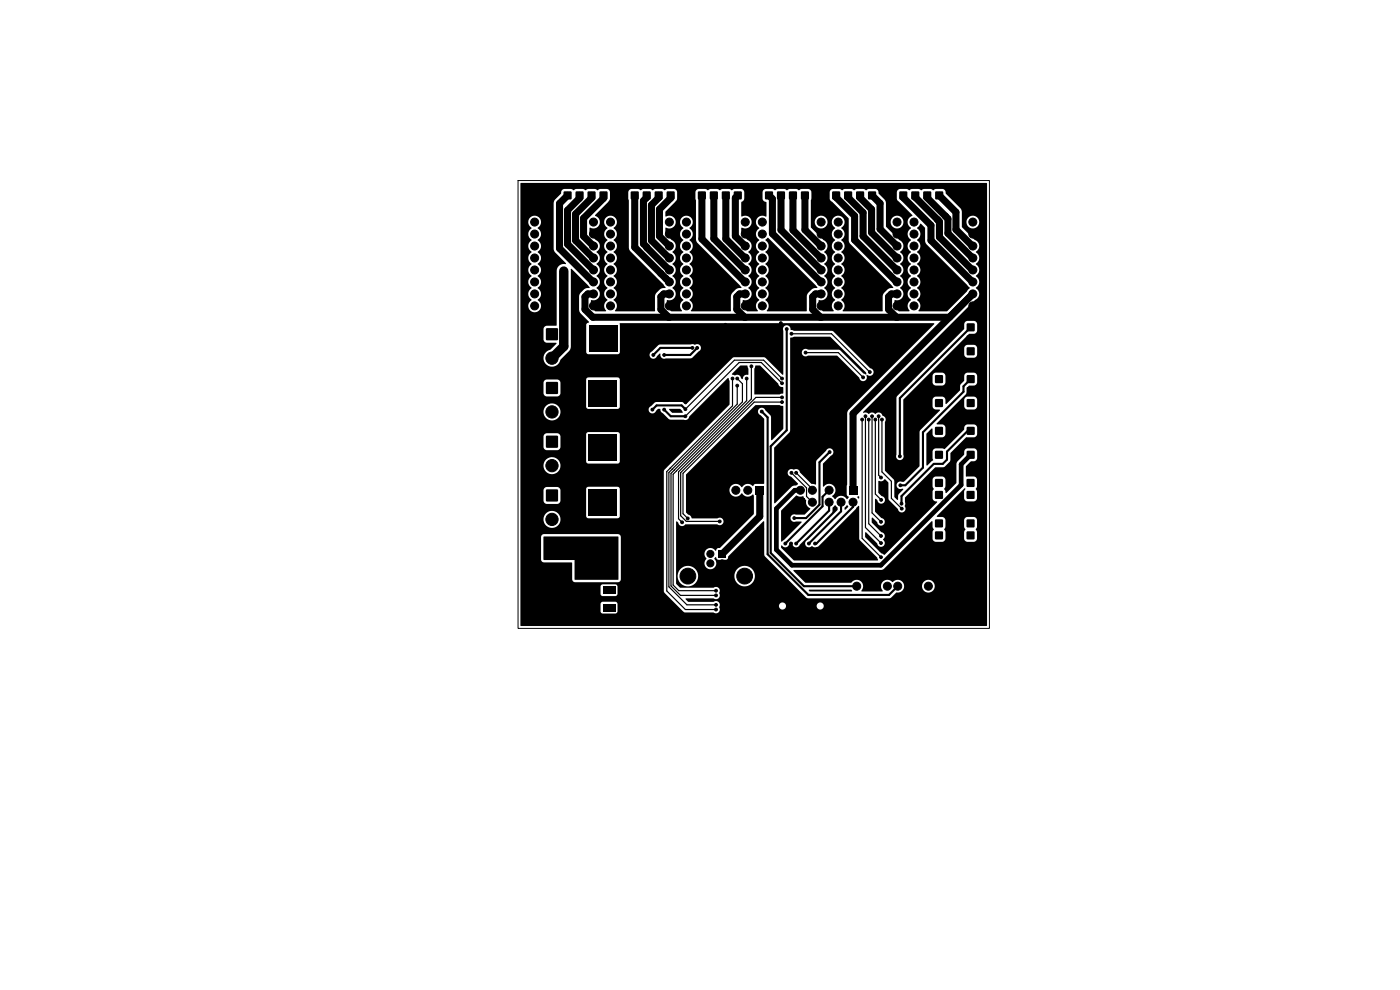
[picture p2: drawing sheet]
<svg xmlns="http://www.w3.org/2000/svg" width="297mm" height="210mm" viewBox="0 0 297 210" stroke-linecap="round" stroke-linejoin="round" font-family="sans-serif">
<g fill="#000" stroke="#000" stroke-width=".21">
<circle cx="113.4" cy="47.1" r=".85"/>
<circle cx="113.4" cy="57.3" r=".85"/>
<circle cx="113.4" cy="52.2" r=".85"/>
<circle cx="113.4" cy="54.7" r=".85"/>
<circle cx="113.4" cy="59.8" r=".85"/>
<circle cx="113.4" cy="49.6" r=".85"/>
<circle cx="113.5" cy="41.9" r="2.8"/>
<circle cx="119.6" cy="57.5" r=".6"/>
<circle cx="125.9" cy="54.7" r=".85"/>
<circle cx="125.9" cy="52.2" r=".85"/>
<circle cx="125.9" cy="47.1" r=".85"/>
<circle cx="125.9" cy="49.6" r=".85"/>
<circle cx="125.9" cy="57.3" r=".85"/>
<circle cx="125.9" cy="59.8" r=".85"/>
<circle cx="129.5" cy="54.7" r=".85"/>
<circle cx="129.5" cy="49.6" r=".85"/>
<circle cx="129.5" cy="59.8" r=".85"/>
<circle cx="129.5" cy="57.3" r=".85"/>
<circle cx="129.5" cy="47.1" r=".85"/>
<circle cx="129.5" cy="52.2" r=".85"/>
<circle cx="142" cy="52.2" r=".85"/>
<circle cx="142" cy="49.6" r=".85"/>
<circle cx="142" cy="57.3" r=".85"/>
<circle cx="142" cy="47.1" r=".85"/>
<circle cx="142" cy="59.8" r=".85"/>
<circle cx="142" cy="54.7" r=".85"/>
<circle cx="145.6" cy="52.2" r=".85"/>
<circle cx="145.6" cy="49.6" r=".85"/>
<circle cx="145.6" cy="47.1" r=".85"/>
<circle cx="145.6" cy="57.3" r=".85"/>
<circle cx="145.6" cy="54.7" r=".85"/>
<circle cx="145.6" cy="59.8" r=".85"/>
<circle cx="158.1" cy="54.7" r=".85"/>
<circle cx="158.1" cy="52.2" r=".85"/>
<circle cx="158.1" cy="49.6" r=".85"/>
<circle cx="158.1" cy="47.1" r=".85"/>
<circle cx="158.1" cy="59.8" r=".85"/>
<circle cx="158.1" cy="57.3" r=".85"/>
<circle cx="161.7" cy="47.1" r=".85"/>
<circle cx="161.7" cy="59.8" r=".85"/>
<circle cx="161.7" cy="54.7" r=".85"/>
<circle cx="161.7" cy="49.6" r=".85"/>
<circle cx="161.7" cy="52.2" r=".85"/>
<circle cx="161.7" cy="57.3" r=".85"/>
<circle cx="174.2" cy="52.2" r=".85"/>
<circle cx="174.2" cy="59.8" r=".85"/>
<circle cx="174.2" cy="47.1" r=".85"/>
<circle cx="174.2" cy="57.3" r=".85"/>
<circle cx="174.2" cy="49.6" r=".85"/>
<circle cx="174.2" cy="54.7" r=".85"/>
<circle cx="177.8" cy="57.3" r=".85"/>
<circle cx="177.8" cy="59.8" r=".85"/>
<circle cx="177.8" cy="49.6" r=".85"/>
<circle cx="177.8" cy="52.2" r=".85"/>
<circle cx="177.8" cy="54.7" r=".85"/>
<circle cx="177.8" cy="47.1" r=".85"/>
<circle cx="190.3" cy="52.2" r=".85"/>
<circle cx="190.3" cy="54.7" r=".85"/>
<circle cx="190.3" cy="49.6" r=".85"/>
<circle cx="190.3" cy="57.3" r=".85"/>
<circle cx="190.3" cy="47.1" r=".85"/>
<circle cx="190.3" cy="59.8" r=".85"/>
<circle cx="193.9" cy="59.8" r=".85"/>
<circle cx="193.9" cy="57.3" r=".85"/>
<circle cx="193.9" cy="52.2" r=".85"/>
<circle cx="193.9" cy="49.6" r=".85"/>
<circle cx="193.9" cy="47.1" r=".85"/>
<circle cx="193.9" cy="54.7" r=".85"/>
<circle cx="206.3" cy="41.9" r="2.8"/>
<circle cx="206.4" cy="49.6" r=".85"/>
<circle cx="206.4" cy="54.7" r=".85"/>
<circle cx="206.4" cy="52.2" r=".85"/>
<circle cx="206.4" cy="47.1" r=".85"/>
<circle cx="206.4" cy="59.8" r=".85"/>
<circle cx="206.4" cy="57.3" r=".85"/>
<circle cx="113.4" cy="62.3" r=".85"/>
<circle cx="113.4" cy="64.9" r=".85"/>
<circle cx="117.1" cy="76" r="1.3"/>
<circle cx="125.4" cy="70.8" r=".25"/>
<circle cx="125.4" cy="71.8" r=".25"/>
<circle cx="125.4" cy="72.8" r=".25"/>
<circle cx="125.4" cy="73.8" r=".25"/>
<circle cx="125.4" cy="69.8" r=".25"/>
<circle cx="125.9" cy="64.9" r=".85"/>
<circle cx="125.9" cy="62.3" r=".85"/>
<circle cx="126.4" cy="70.8" r=".25"/>
<circle cx="126.4" cy="71.8" r=".25"/>
<circle cx="126.4" cy="72.8" r=".25"/>
<circle cx="126.4" cy="73.8" r=".25"/>
<circle cx="126.4" cy="69.8" r=".25"/>
<circle cx="127.4" cy="70.8" r=".25"/>
<circle cx="127.4" cy="72.8" r=".25"/>
<circle cx="127.4" cy="71.8" r=".25"/>
<circle cx="127.4" cy="73.8" r=".25"/>
<circle cx="127.4" cy="69.8" r=".25"/>
<circle cx="128.4" cy="70.8" r=".25"/>
<circle cx="128.4" cy="72.8" r=".25"/>
<circle cx="128.4" cy="71.8" r=".25"/>
<circle cx="128.4" cy="73.8" r=".25"/>
<circle cx="128.4" cy="69.8" r=".25"/>
<circle cx="129.4" cy="70.8" r=".25"/>
<circle cx="129.4" cy="72.8" r=".25"/>
<circle cx="129.4" cy="71.8" r=".25"/>
<circle cx="129.4" cy="73.8" r=".25"/>
<circle cx="129.4" cy="69.8" r=".25"/>
<circle cx="129.5" cy="64.9" r=".85"/>
<circle cx="129.5" cy="62.3" r=".85"/>
<circle cx="130.4" cy="70.8" r=".25"/>
<circle cx="130.4" cy="72.8" r=".25"/>
<circle cx="130.4" cy="71.8" r=".25"/>
<circle cx="130.4" cy="73.8" r=".25"/>
<circle cx="130.4" cy="69.8" r=".25"/>
<circle cx="133.8" cy="71.8" r=".3"/>
<circle cx="133.8" cy="72.8" r=".3"/>
<circle cx="133.8" cy="70.8" r=".3"/>
<circle cx="134.8" cy="71.8" r=".3"/>
<circle cx="134.8" cy="72.8" r=".3"/>
<circle cx="134.8" cy="70.8" r=".3"/>
<circle cx="135.8" cy="71.8" r=".3"/>
<circle cx="135.8" cy="72.8" r=".3"/>
<circle cx="135.8" cy="70.8" r=".3"/>
<circle cx="138.6" cy="75.3" r=".3"/>
<circle cx="140.9" cy="75.3" r=".3"/>
<circle cx="142" cy="64.9" r=".85"/>
<circle cx="142" cy="62.3" r=".85"/>
<circle cx="145.6" cy="64.9" r=".85"/>
<circle cx="145.6" cy="62.3" r=".85"/>
<circle cx="146.9" cy="73.8" r=".3"/>
<circle cx="147.9" cy="73.8" r=".3"/>
<circle cx="149.9" cy="76.3" r=".3"/>
<circle cx="149.9" cy="77.9" r=".3"/>
<circle cx="153.9" cy="68.9" r=".3"/>
<circle cx="158.1" cy="64.9" r=".85"/>
<circle cx="158.1" cy="62.3" r=".85"/>
<circle cx="159.4" cy="77.7" r=".3"/>
<circle cx="161.7" cy="64.9" r=".85"/>
<circle cx="161.7" cy="62.3" r=".85"/>
<circle cx="165.6" cy="68.6" r=".3"/>
<circle cx="166.9" cy="69.8" r=".3"/>
<circle cx="167.9" cy="70.8" r=".3"/>
<circle cx="170.9" cy="74.8" r=".3"/>
<circle cx="174.2" cy="64.9" r=".85"/>
<circle cx="174.2" cy="62.3" r=".85"/>
<circle cx="174.4" cy="79.4" r=".3"/>
<circle cx="177.8" cy="64.9" r=".85"/>
<circle cx="177.8" cy="62.3" r=".85"/>
<circle cx="184.5" cy="78.9" r=".3"/>
<circle cx="190.3" cy="64.9" r=".85"/>
<circle cx="190.3" cy="62.3" r=".85"/>
<circle cx="193.9" cy="64.9" r=".85"/>
<circle cx="193.9" cy="62.3" r=".85"/>
<circle cx="206.4" cy="64.9" r=".85"/>
<circle cx="206.4" cy="62.3" r=".85"/>
<circle cx="117.1" cy="87.4" r="1.3"/>
<circle cx="117.1" cy="98.8" r="1.3"/>
<circle cx="125.4" cy="97" r=".25"/>
<circle cx="125.4" cy="96" r=".25"/>
<circle cx="125.4" cy="85.4" r=".25"/>
<circle cx="125.4" cy="81.4" r=".25"/>
<circle cx="125.4" cy="82.4" r=".25"/>
<circle cx="125.4" cy="83.4" r=".25"/>
<circle cx="125.4" cy="84.4" r=".25"/>
<circle cx="125.4" cy="95" r=".25"/>
<circle cx="125.4" cy="93" r=".25"/>
<circle cx="125.4" cy="94" r=".25"/>
<circle cx="126.4" cy="97" r=".25"/>
<circle cx="126.4" cy="96" r=".25"/>
<circle cx="126.4" cy="85.4" r=".25"/>
<circle cx="126.4" cy="82.4" r=".25"/>
<circle cx="126.4" cy="81.4" r=".25"/>
<circle cx="126.4" cy="83.4" r=".25"/>
<circle cx="126.4" cy="84.4" r=".25"/>
<circle cx="126.4" cy="95" r=".25"/>
<circle cx="126.4" cy="94" r=".25"/>
<circle cx="126.4" cy="93" r=".25"/>
<circle cx="127.4" cy="97" r=".25"/>
<circle cx="127.4" cy="96" r=".25"/>
<circle cx="127.4" cy="85.4" r=".25"/>
<circle cx="127.4" cy="82.4" r=".25"/>
<circle cx="127.4" cy="81.4" r=".25"/>
<circle cx="127.4" cy="84.4" r=".25"/>
<circle cx="127.4" cy="83.4" r=".25"/>
<circle cx="127.4" cy="95" r=".25"/>
<circle cx="127.4" cy="94" r=".25"/>
<circle cx="127.4" cy="93" r=".25"/>
<circle cx="128.4" cy="97" r=".25"/>
<circle cx="128.4" cy="96" r=".25"/>
<circle cx="128.4" cy="85.4" r=".25"/>
<circle cx="128.4" cy="81.4" r=".25"/>
<circle cx="128.4" cy="82.4" r=".25"/>
<circle cx="128.4" cy="84.4" r=".25"/>
<circle cx="128.4" cy="83.4" r=".25"/>
<circle cx="128.4" cy="95" r=".25"/>
<circle cx="128.4" cy="93" r=".25"/>
<circle cx="128.4" cy="94" r=".25"/>
<circle cx="129.4" cy="97" r=".25"/>
<circle cx="129.4" cy="96" r=".25"/>
<circle cx="129.4" cy="85.4" r=".25"/>
<circle cx="129.4" cy="82.4" r=".25"/>
<circle cx="129.4" cy="81.4" r=".25"/>
<circle cx="129.4" cy="84.4" r=".25"/>
<circle cx="129.4" cy="83.4" r=".25"/>
<circle cx="129.4" cy="95" r=".25"/>
<circle cx="129.4" cy="94" r=".25"/>
<circle cx="129.4" cy="93" r=".25"/>
<circle cx="130.4" cy="97" r=".25"/>
<circle cx="130.4" cy="96" r=".25"/>
<circle cx="130.4" cy="85.4" r=".25"/>
<circle cx="130.4" cy="82.4" r=".25"/>
<circle cx="130.4" cy="81.4" r=".25"/>
<circle cx="130.4" cy="83.4" r=".25"/>
<circle cx="130.4" cy="84.4" r=".25"/>
<circle cx="130.4" cy="95" r=".25"/>
<circle cx="130.4" cy="94" r=".25"/>
<circle cx="130.4" cy="93" r=".25"/>
<circle cx="133.8" cy="96" r=".3"/>
<circle cx="133.8" cy="95" r=".3"/>
<circle cx="133.8" cy="94" r=".3"/>
<circle cx="133.8" cy="82.4" r=".3"/>
<circle cx="133.8" cy="83.4" r=".3"/>
<circle cx="133.8" cy="84.4" r=".3"/>
<circle cx="134.8" cy="96" r=".3"/>
<circle cx="134.8" cy="95" r=".3"/>
<circle cx="134.8" cy="94" r=".3"/>
<circle cx="134.8" cy="82.4" r=".3"/>
<circle cx="134.8" cy="84.4" r=".3"/>
<circle cx="134.8" cy="83.4" r=".3"/>
<circle cx="135.8" cy="96" r=".3"/>
<circle cx="135.8" cy="95" r=".3"/>
<circle cx="135.8" cy="94" r=".3"/>
<circle cx="135.8" cy="82.4" r=".3"/>
<circle cx="135.8" cy="83.4" r=".3"/>
<circle cx="135.8" cy="84.4" r=".3"/>
<circle cx="138.4" cy="86.9" r=".3"/>
<circle cx="140.1" cy="80.8" r=".3"/>
<circle cx="140.9" cy="86.9" r=".3"/>
<circle cx="145.4" cy="86.8" r=".3"/>
<circle cx="145.4" cy="85.3" r=".3"/>
<circle cx="145.4" cy="89.8" r=".3"/>
<circle cx="145.4" cy="88.3" r=".3"/>
<circle cx="155.4" cy="80.3" r=".3"/>
<circle cx="156.4" cy="81.8" r=".3"/>
<circle cx="156.4" cy="80.3" r=".3"/>
<circle cx="158.4" cy="80.3" r=".3"/>
<circle cx="159.9" cy="87.3" r=".3"/>
<circle cx="161.6" cy="87.3" r=".3"/>
<circle cx="165.9" cy="80.3" r=".3"/>
<circle cx="165.9" cy="85.3" r=".3"/>
<circle cx="165.9" cy="81.3" r=".3"/>
<circle cx="165.9" cy="84.3" r=".3"/>
<circle cx="169.9" cy="91" r=".3"/>
<circle cx="171.4" cy="91" r=".3"/>
<circle cx="172.9" cy="91" r=".3"/>
<circle cx="174.4" cy="91" r=".3"/>
<circle cx="174.4" cy="86.3" r=".3"/>
<circle cx="176" cy="91" r=".3"/>
<circle cx="176" cy="95.9" r=".3"/>
<circle cx="177.9" cy="97.9" r=".3"/>
<circle cx="177.9" cy="97.3" r=".3"/>
<circle cx="178.5" cy="97.9" r=".3"/>
<circle cx="178.5" cy="97.3" r=".3"/>
<circle cx="182.9" cy="89" r=".3"/>
<circle cx="183.1" cy="80.1" r=".3"/>
<circle cx="183.6" cy="88.3" r=".3"/>
<circle cx="184.3" cy="89" r=".3"/>
<circle cx="185" cy="88.3" r=".3"/>
<circle cx="185.7" cy="89" r=".3"/>
<circle cx="186.4" cy="88.3" r=".3"/>
<circle cx="187" cy="81.8" r=".3"/>
<circle cx="187.1" cy="89" r=".3"/>
<circle cx="190.9" cy="96.8" r=".3"/>
<circle cx="117.1" cy="110.2" r="1.3"/>
<circle cx="125.4" cy="106.6" r=".25"/>
<circle cx="125.4" cy="108.6" r=".25"/>
<circle cx="125.4" cy="107.6" r=".25"/>
<circle cx="125.4" cy="104.6" r=".25"/>
<circle cx="125.4" cy="105.6" r=".25"/>
<circle cx="126.4" cy="106.6" r=".25"/>
<circle cx="126.4" cy="108.6" r=".25"/>
<circle cx="126.4" cy="107.6" r=".25"/>
<circle cx="126.4" cy="104.6" r=".25"/>
<circle cx="126.4" cy="105.6" r=".25"/>
<circle cx="127.4" cy="106.6" r=".25"/>
<circle cx="127.4" cy="107.6" r=".25"/>
<circle cx="127.4" cy="108.6" r=".25"/>
<circle cx="127.4" cy="104.6" r=".25"/>
<circle cx="127.4" cy="105.6" r=".25"/>
<circle cx="128.4" cy="106.6" r=".25"/>
<circle cx="128.4" cy="107.6" r=".25"/>
<circle cx="128.4" cy="108.6" r=".25"/>
<circle cx="128.4" cy="104.6" r=".25"/>
<circle cx="128.4" cy="105.6" r=".25"/>
<circle cx="129.4" cy="106.6" r=".25"/>
<circle cx="129.4" cy="108.6" r=".25"/>
<circle cx="129.4" cy="107.6" r=".25"/>
<circle cx="129.4" cy="104.6" r=".25"/>
<circle cx="129.4" cy="105.6" r=".25"/>
<circle cx="130.4" cy="106.6" r=".25"/>
<circle cx="130.4" cy="108.6" r=".25"/>
<circle cx="130.4" cy="107.6" r=".25"/>
<circle cx="130.4" cy="104.6" r=".25"/>
<circle cx="130.4" cy="105.6" r=".25"/>
<circle cx="133.8" cy="105.6" r=".3"/>
<circle cx="133.8" cy="107.6" r=".3"/>
<circle cx="133.8" cy="106.6" r=".3"/>
<circle cx="134.8" cy="105.6" r=".3"/>
<circle cx="134.8" cy="107.6" r=".3"/>
<circle cx="134.8" cy="106.6" r=".3"/>
<circle cx="135.8" cy="107.6" r=".3"/>
<circle cx="135.8" cy="105.6" r=".3"/>
<circle cx="135.8" cy="106.6" r=".3"/>
<circle cx="144.7" cy="110.8" r=".3"/>
<circle cx="145.9" cy="110" r=".3"/>
<circle cx="149.3" cy="107.6" r=".25"/>
<circle cx="149.3" cy="105.6" r=".25"/>
<circle cx="149.3" cy="106.6" r=".25"/>
<circle cx="150.3" cy="107.6" r=".25"/>
<circle cx="150.3" cy="105.6" r=".25"/>
<circle cx="150.3" cy="106.6" r=".25"/>
<circle cx="150.7" cy="119.5" r=".75"/>
<circle cx="150.7" cy="117.5" r=".75"/>
<circle cx="152.7" cy="110.6" r=".3"/>
<circle cx="153.2" cy="119.5" r=".75"/>
<circle cx="154.6" cy="110.6" r=".3"/>
<circle cx="156.1" cy="104" r=".85"/>
<circle cx="158.6" cy="104" r=".85"/>
<circle cx="160.9" cy="112.2" r=".3"/>
<circle cx="161.7" cy="112.2" r=".3"/>
<circle cx="166.6" cy="115.3" r=".3"/>
<circle cx="167.8" cy="115.3" r=".3"/>
<circle cx="167.9" cy="100.3" r=".3"/>
<circle cx="168.5" cy="109.9" r=".3"/>
<circle cx="168.9" cy="115.3" r=".3"/>
<circle cx="168.9" cy="100.3" r=".3"/>
<circle cx="169.8" cy="104" r=".85"/>
<circle cx="171.6" cy="115.3" r=".3"/>
<circle cx="172.3" cy="106.5" r=".85"/>
<circle cx="172.3" cy="104" r=".85"/>
<circle cx="172.9" cy="115.3" r=".3"/>
<circle cx="175.9" cy="104" r=".85"/>
<circle cx="175.9" cy="106.5" r=".85"/>
<circle cx="177.8" cy="117.3" r=".3"/>
<circle cx="178.4" cy="106.5" r=".85"/>
<circle cx="178.4" cy="104" r=".85"/>
<circle cx="181" cy="106.5" r=".85"/>
<circle cx="186.9" cy="112.2" r=".3"/>
<circle cx="186.9" cy="118.2" r=".3"/>
<circle cx="186.9" cy="107.7" r=".3"/>
<circle cx="186.9" cy="115.2" r=".3"/>
<circle cx="186.9" cy="110.7" r=".3"/>
<circle cx="186.9" cy="102.9" r=".3"/>
<circle cx="186.9" cy="113.7" r=".3"/>
<circle cx="186.9" cy="101.3" r=".3"/>
<circle cx="186.9" cy="116.7" r=".3"/>
<circle cx="186.9" cy="106" r=".3"/>
<circle cx="191" cy="102.9" r=".3"/>
<circle cx="191.3" cy="106.8" r=".3"/>
<circle cx="191.3" cy="107.9" r=".3"/>
<circle cx="195.4" cy="104.3" r=".3"/>
<circle cx="113.5" cy="129.7" r="2.8"/>
<circle cx="117.1" cy="121.6" r="1.3"/>
<circle cx="145.9" cy="122.2" r="1.67"/>
<circle cx="151.9" cy="125.3" r=".3"/>
<circle cx="151.9" cy="129.3" r=".3"/>
<circle cx="151.9" cy="126.3" r=".3"/>
<circle cx="151.9" cy="128.3" r=".3"/>
<circle cx="158" cy="122.2" r="1.67"/>
<circle cx="181.8" cy="128.8" r=".85"/>
<circle cx="181.8" cy="124.3" r=".85"/>
<circle cx="188.2" cy="128.8" r=".85"/>
<circle cx="188.2" cy="124.3" r=".85"/>
<circle cx="190.5" cy="128.8" r=".85"/>
<circle cx="190.5" cy="124.3" r=".85"/>
<circle cx="196.9" cy="128.8" r=".85"/>
<circle cx="196.9" cy="124.3" r=".85"/>
<circle cx="206.3" cy="129.7" r="2.8"/>
</g>
<g fill="#000">
<path d="M110.4 38.8h98.9l.1 .1v93.9h-98.9l-.1-4.7h17v1.7l.3 .3 2.8 .1 .5-.4v-1.8l-.5-.4-2.7 .1-.4 .4h-17v-3.7h17v1.7l.3 .3 2.8 .1 .5-.4v-1.8l-.5-.4-2.7 .1-.4 .4h-17v-10.5h4.4v4.8l.3 .5 6.2 .1 .1 3.7 .4 .5h9.3l.4-.1 .2-.3v-9.2l-.3-.5-16-.1-.4 .2-.2 .4h-4.4v-3.8h4.9v.2a1.8 1.8 0 0 0 2.7 1.4 1.8 1.8 0 0 0 0-3.1 1.8 1.8 0 0 0-2.7 1.5h-4.9v-6.1h4.9v2.2l.2 .4 .4 .3h2.3l.4-.2 .3-.4-.1-2.6h5.5v5.8l.2 .3 .3 .1h6.2l.3-.1 .2-.3v-5.8l-.4-.4h-6.3l-.3 .1-.2 .3h-5.5l-.5-.4h-2.3l-.4 .2-.3 .5h-4.9v-5.3h4.9a1.8 1.8 0 0 0 2.5 1.7 1.8 1.8 0 0 0 .4-3 1.8 1.8 0 0 0-2.9 1v.3h-4.9v-6.1h4.9v2.2l.2 .4 .4 .3h2.3l.4-.2 .3-.4v-2.3l-.2-.5h5.6v5.8l.2 .3 .3 .1h6.2l.3-.1 .2-.3v-5.8l-.2-.3-.3-.1h-6.2l-.3 .1-.2 .3h-5.6l-.5-.2h-2.2l-.4 .2-.3 .5h-4.9v-5.3h4.9v.2a1.8 1.8 0 0 0 2.7 1.4 1.8 1.8 0 0 0 0-3.1 1.8 1.8 0 0 0-2.7 1.5h-4.9v-6.1h4.9v2.2l.2 .4 .4 .3h2.3l.4-.2 .3-.5v-2.3l-.3-.4-.3-.2h6v5.8l.2 .3 .3 .1h6.2l.5-.3v-5.9l-.4-.4h-6.3l-.3 .1-.2 .3h-8.3l-.4 .2-.3 .5h-4.9v-11.4h4.9v2.2l.2 .4 .4 .3 2.2 .1-1.3 1.4a1.82 1.82 0 0 0-1 3.1 1.82 1.82 0 0 0 3.1-1l1.1-1.1h17.8a.81 .81 0 0 0 .6 .9 .81 .81 0 0 0 1-.6l.5-.5 .2 .1a.84 .84 0 0 0 .3 .8 .84 .84 0 0 0 .9 .1h5.3l1.6-1.4a.85 .85 0 0 0 .4-1.3 .85 .85 0 0 0-1.3-.2l-.3-.1-7.1 .1-1.9 1.7-.2 .4h-17.8l.9-.9 .2-.7v-16.5l.2-.1 3.8 4-1.2 .4-.9 .9-.2 .5 .1 3.3 2.1 2.2-.5 .3-.1 .3v5.8l.4 .4h6.3l.3-.1 .1-.3-.1-6 .2-.1h66.6v.2l-18.4 18.5-.2 17.6 .5 .6-.3 .4-.2-.1a1.36 1.36 0 0 0-2.3 0h-.2l-.6-.6a1.39 1.39 0 0 0 .3-2.1 1.39 1.39 0 0 0-2.1 .1l-.1-4.8 1.6-1.7a.81 .81 0 0 0 .4-1.4 .81 .81 0 0 0-1.4 .4l-2 2.1-.1 5-1-.2-2.4-2.4a.92 .92 0 0 0-1.4-.6 .81 .81 0 0 0-1.2 .5 .81 .81 0 0 0 .8 1l1.4 1.6-1.3 .5-3.6 3.5-.1 .1-.1-11.8 3.3-3.3 .1-.4 .1-19.7 .8-.2h7.6l7.6 7.6 .1 .3-.1 .2-.6-.3-5-5h-6.6a.83 .83 0 0 0-1.2 0 .83 .83 0 0 0 0 1.2 .83 .83 0 0 0 1.2 0h6.1l4.7 4.7a.84 .84 0 0 0 1.1 .7 .84 .84 0 0 0 .4-1.2l.1-.1a.83 .83 0 0 0 1.4-.3 .83 .83 0 0 0-.7-1.1l-7.9-7.9h-8.2l-.8-.2a.82 .82 0 0 0-.9-1 .82 .82 0 0 0-.6 1.2l-.1 9.3-3.9-3.7h-6.6l-10.1 10-.8-.5h-5.5l-.4 .1-.6 .7a.81 .81 0 0 0-.4 1.4 .81 .81 0 0 0 1.4-.4l.4-.4 .5 .1a.93 .93 0 0 0 .6 .9l1.4 1.3h2.9a.85 .85 0 0 0 1.2-.7l8.2-8.1h.1l.3 .7-.1 5-13.7 13.7-.2 .4v25.5l4.3 4.4h6.2a.88 .88 0 0 0 1.2-.1 .88 .88 0 0 0 .1-1.1v-.1h12.6l.1 .2a.75 .75 0 0 0 .8 .5 .75 .75 0 0 0 .7-.7h6.4l.1 .2a.75 .75 0 0 0 1.2 .3 .75 .75 0 0 0-.2-1.3 .75 .75 0 0 0-1.1 .8h-6.4v-.1a.76 .76 0 0 0-.9-.7 .76 .76 0 0 0-.7 .8l-12.5-.1a.83 .83 0 0 0-.4-.9 .83 .83 0 0 0-1 .1h-5.2l-.7-.7 .2-.1h5.7a.89 .89 0 0 0 1.1-.1 .89 .89 0 0 0 .2-1.1 .82 .82 0 0 0-.2-1 .82 .82 0 0 0-1.1 0h-7l-.9-.9v-1.7h.4a2.18 2.18 0 0 0 2.1 2.3 2.18 2.18 0 0 0 2.2-2.3h7.7v.3a2.18 2.18 0 0 0 3.3 1.7 2.18 2.18 0 0 0 0-3.8 2.18 2.18 0 0 0-3.3 1.8h-7.7v-.3a2.18 2.18 0 0 0-2.3-1.8 2.18 2.18 0 0 0-2 2.1h-.4v-11.4l.2-.1 .3 .2a.9 .9 0 0 0 .7 .8 .9 .9 0 0 0 .9-.4h6.6a.82 .82 0 0 0 1.2 0 .82 .82 0 0 0 0-1.2 .82 .82 0 0 0-1.2 0l-5.4-.1a.95 .95 0 0 0-.8-.8l-.4-.4 .1-8.1 14.6-14.6 5.1-.1 .8 .2v4.9l-2.5 2.4-.1-5.1-1.1-1.3a.81 .81 0 0 0-1.4-.3 .81 .81 0 0 0 .4 1.4l.7 .8v13.6l-1.9 .2-.5 .4-.7-.4a1.37 1.37 0 0 0-1.5 .6h-.2a1.37 1.37 0 0 0-2.1-.3 1.37 1.37 0 0 0 .1 2.1 1.37 1.37 0 0 0 2-.5 1.88 1.88 0 0 0 2.5 .3l.1 .3v3.9l-7.1 7.1-.6 .1-.4 .5a1.28 1.28 0 0 0-1.9-.2 1.28 1.28 0 0 0 0 1.9 1.28 1.28 0 0 0-.1 1.9 1.28 1.28 0 0 0 1.9-.1 1.28 1.28 0 0 0-.2-1.8l.3-.3 .5 .5 1.7 .1a.69 .69 0 0 0 .5-.8l7.5-7.4 .1 .1 .1 7.2 8.9 8.9 17.6 .1 .4-.1 1-1.1a1.39 1.39 0 0 0 1.7-1.5h3.8v.3a1.35 1.35 0 0 0 2.1 1 1.35 1.35 0 0 0 0-2.3 1.35 1.35 0 0 0-2.1 1h-3.8v-.2a1.41 1.41 0 0 0-2.5-.5l-.5-.4a1.42 1.42 0 0 0-1.7 .6 1.42 1.42 0 0 0 .2 1.7l-4.4 .1-.2-.1a1.4 1.4 0 0 0-.1-2.1 1.4 1.4 0 0 0-2.1 .3h-9.6l-2.6-2.6 .1-.1h18.8l.3-.2 10.2-10.2 .1 1.3 .3 .5-.3 .5v1.5l.5 .6h1.7l.5-.4 .1-1.6-.3-.6 .3-.5v-1.4h3.9v1.4l.3 .5-.3 .6 .1 1.6 .6 .4h1.5l.4-.2 .2-.5v-1.3l-.3-.6 .3-.5v-1.4l-.5-.7h-1.7l-.4 .2-.2 .5h-3.9l-.5-.7-1.4-.2 5.9-5.9 .2 .1-.3 .5v1.5l.3 .5 .4 .2 1.5-.1 .5-.4 .1-1.6-.3-.6 .3-.6-.1-1.6-.5-.4h-1.7l-.1-.1v-2.1l1-1 1-.1 .3-.4 .1-1.6-.2-.4-.5-.3h-1.4l-.5 .3-.2 1.1-1.6 1.7v4.3l-2.1 2.1-.2-.1-.3-.8 .3-.6v-1.3l-.2-.4-.5-.3h-1.5l-.4 .3-.2 .4v1.3l.3 .6-.3 .5v1.6l.3 .4 .6 .2 .1 .1-11.1 11.2-.8-.3-3.3-3.4v-1.1h.1l2.4 2.3a.83 .83 0 0 0 1.2 .7 .83 .83 0 0 0 0-1.4 .88 .88 0 0 0 .4-1 .88 .88 0 0 0-.8-.6l-1.9-2v-1.1h.1l1 1a.82 .82 0 0 0 .8 .7 .82 .82 0 0 0 .8-.8 .82 .82 0 0 0-.8-.8l-1.3-1.4v-2.6l.2-.1 .3 .3a.83 .83 0 0 0 .8 .7 .83 .83 0 0 0 .8-.8 .83 .83 0 0 0-.7-.8l-.7-.7 .1-2.5a1.21 1.21 0 0 0 1.4-.3l.7 .7v3.6l2 2a.82 .82 0 0 0 1.1 .5 .82 .82 0 0 0 .3-1.2l.1-1.8 6.4-6.3 1.7-.1 .4-.1 1-1.2 .2-1.7 3.2-3.3h1.8l.4-.3 .2-.4v-1.5l-.3-.4-.3-.2-1.7 .1-.4 .4-.1 .7-4.1 4.1-1.9-.2-.4 .2-.3 .5 .2 1.8-1.4 1.2-.1-.2v-6.6l1.2-1.1 .1 1.2a.74 .74 0 0 0 .7 .7l1.6-.1 .5-.6v-1.4l-.2-.4-.4-.3h-1.2l-.1-.2 5-5h.9v1.5l.4 .5 1.6 .1 .5-.3 .2-.4v-1.5l-.4-.5-1.7-.1-.5 .3-.1 .4h-.9l1.3-1.4 .1-1.1 .4-.5h1.2l.5-.4 .1-1.7-.3-.5-.4-.2h-1.3l-.6 .3-.1 .3-.1 1.2-.8 .9-.1 1.1-2.8 2.9-.2-.1-.1-1-.4-.4-1.6-.1-.5 .3-.2 .4 .1 1.6 .4 .4 1 .1 .1 .1-4.3 4.5v7.4l-3.3 3.3h-.4a.81 .81 0 0 0-1.1 .8 .81 .81 0 0 0 1.2 .7l.1 .2-1 1-.1 1.1h-.2l-.6-.6v-3.6l-2-2v-2.9h2.4v.1a.81 .81 0 0 0 1.1 .5 .81 .81 0 0 0 .4-1.1l.1-11.7 4.9-5h1.2v1.5l.5 .5 1.6 .1 .4-.2 .3-.4v-1.5l-.5-.6h-1.7l-.4 .2-.2 .4h-1.2l5.9-5.9h2.1v1.4a.74 .74 0 0 0 .7 .7h1.4l.4-.3 .2-.4v-1.4l-.3-.5-.4-.2-1.4 .1-.5 .2-.1 .4h-2.1l3.1-3h1.1l.4-.3 .2-.4v-1.4l-.2-.4-.4-.2h-1.4l-.5 .1-.2 .5-.1 1.1-14.2 14.3-.2 12.8h-2.4v-7.4a.92 .92 0 0 0-.5-1.4 .94 .94 0 0 0-1.6-.3 1.26 1.26 0 0 0-1.4 0l-.5-.3-.5 .1-.1-.2 23.8-23.8a1.45 1.45 0 0 0 .1-2.6 1.49 1.49 0 0 0 0-2.5l.1-.1a1.46 1.46 0 0 0-.1-2.4 1.49 1.49 0 0 0 0-2.6 1.4 1.4 0 0 0 .7-1.4 1.4 1.4 0 0 0-1-1.1l-2.6-2.7v-1.2h.9a1.35 1.35 0 0 0 1.9 1.4 1.35 1.35 0 0 0 .4-2.3 1.35 1.35 0 0 0-2.2 .7l-.1 .2h-.9v-2.1l-.2-.6-3.3-3.3a.81 .81 0 0 0-.7-.9h-1.4l-.5 .3-.6-.3h-1.5l-.5 .3-.6-.3h-1.4l-.5 .3-.6-.3h-1.3l-.5 .1-.2 .6v1.6l3.2 3.2 .1 .2a1.46 1.46 0 0 0-1.1 1.2 1.46 1.46 0 0 0 .8 1.4 1.5 1.5 0 0 0 0 2.6 1.51 1.51 0 0 0 0 2.5 1.5 1.5 0 0 0 0 2.5 1.5 1.5 0 0 0 0 2.6 1.5 1.5 0 0 0 0 2.5 1.5 1.5 0 0 0 0 2.6 1.55 1.55 0 0 0-.4 2.3h-2.3l-.8-.9v-1.4a1.45 1.45 0 0 0 1.7-.8 1.45 1.45 0 0 0-.6-1.9 1.49 1.49 0 0 0 0-2.5l.1-.1a1.36 1.36 0 0 0 0-2.3v-.2a1.46 1.46 0 0 0-.1-2.5 1.4 1.4 0 0 0 .7-1.3 1.4 1.4 0 0 0-.8-1.2l-2.8-2.8v-1.1h.9a1.35 1.35 0 0 0 1.9 1.4 1.35 1.35 0 0 0 .4-2.3 1.35 1.35 0 0 0-2.2 .7l-.1 .2h-.9l-.1-4.1-.2-.6-1.3-1.3a.76 .76 0 0 0-.7-.9h-1.5l-.5 .3-.6-.3h-1.4l-.5 .3-.6-.3h-1.4l-.6 .3-.4-.3h-1.5l-.4 .1-.3 .5v1.4l.2 .4 3.8 3.8v4.7l.2 .6 9.3 9.4-1.1 .3-1.1 1.2-.1 3.5h-8.3l-.1-.1a1.53 1.53 0 0 0-.3-2.3 1.49 1.49 0 0 0 0-2.6 1.49 1.49 0 0 0 0-2.5v-.1a1.46 1.46 0 0 0 0-2.4 1.49 1.49 0 0 0 0-2.6 1.49 1.49 0 0 0 0-2.5 1.49 1.49 0 0 0 0-2.6 1.36 1.36 0 0 0 .4-2.1 1.36 1.36 0 0 0-2.1 0 1.36 1.36 0 0 0 .3 2.1l.1 .1a1.45 1.45 0 0 0-.1 2.4l.1 .1a1.45 1.45 0 0 0-.1 2.4l.1 .1a1.45 1.45 0 0 0-.1 2.5l.1 .1a1.45 1.45 0 0 0-.1 2.4l.1 .1a1.44 1.44 0 0 0-.1 2.5l.1 .1a1.46 1.46 0 0 0-.1 2.4l.1 .1a1.62 1.62 0 0 0-.3 2.4h-2.4l-.8-.9v-1.4a1.45 1.45 0 0 0 1.7-.8 1.45 1.45 0 0 0-.6-1.9 1.49 1.49 0 0 0 0-2.5l.1-.1a1.46 1.46 0 0 0-.1-2.4l.1-.1a1.46 1.46 0 0 0-.1-2.5 1.4 1.4 0 0 0 .8-1.3 1.4 1.4 0 0 0-.9-1.2l-2.7-2.7v-1.2h.8a1.35 1.35 0 0 0 1.9 1.4 1.35 1.35 0 0 0 .4-2.3 1.35 1.35 0 0 0-2.2 .7l-.1 .2h-.8l.1-6.2-.4-.7h-1.6l-.6 .3-.5-.3h-1.4l-.7 .3-.4-.3h-1.5l-.6 .3-.5-.3h-1.5l-.5 .3-.1 .3v1.4a1 1 0 0 0 .8 .8v2.9l-.2 .2a1.41 1.41 0 0 0-1.9 .5 1.41 1.41 0 0 0 .6 1.9 1.5 1.5 0 0 0 0 2.6 1.51 1.51 0 0 0 0 2.5 1.5 1.5 0 0 0 0 2.5 1.5 1.5 0 0 0 0 2.6 1.5 1.5 0 0 0 0 2.5 1.5 1.5 0 0 0 0 2.6 1.55 1.55 0 0 0-.3 2.3h-2.4l-.8-.9v-1.4a1.45 1.45 0 0 0 1.7-.8 1.45 1.45 0 0 0-.6-1.9 1.49 1.49 0 0 0 0-2.5 1.41 1.41 0 0 0 .1-2.4v-.2a1.46 1.46 0 0 0-.1-2.5 1.4 1.4 0 0 0 .8-1.3 1.4 1.4 0 0 0-.9-1.2l-1.3-1.3v-1.3a1.4 1.4 0 0 0 2.2-1.2 1.4 1.4 0 0 0-2.2-1.2v-3l.4-.4 .2-.4v-1.4l-.4-.6h-1.7l-.6 .3-.4-.3h-1.5l-.6 .3-.5-.3h-1.4l-.6 .3-.5-.3h-1.5l-.6 .4 .1 10.7 9.6 9.8-1.1 .3-1.1 1.2-.1 3.5h-8.3l-.1-.1a1.51 1.51 0 0 0-.3-2.3 1.49 1.49 0 0 0 0-2.6 1.49 1.49 0 0 0 0-2.5 1.49 1.49 0 0 0 0-2.5 1.49 1.49 0 0 0 0-2.6 1.49 1.49 0 0 0 0-2.5 1.49 1.49 0 0 0 0-2.6 1.37 1.37 0 0 0 .3-2.1 1.37 1.37 0 0 0-2.1 .1 1.37 1.37 0 0 0 .5 2.1 1.56 1.56 0 0 0 0 2.6 1.51 1.51 0 0 0 0 2.5 1.5 1.5 0 0 0 0 2.5 1.5 1.5 0 0 0 0 2.6 1.5 1.5 0 0 0 0 2.5 1.5 1.5 0 0 0 0 2.6 1.55 1.55 0 0 0-.3 2.3h-2.4l-.8-.9v-1.4a1.68 1.68 0 0 0 1.8-.8 1.78 1.78 0 0 0-.7-1.9 1.41 1.41 0 0 0 .1-2.3v-.3a1.35 1.35 0 0 0 0-2.3v-.2a1.36 1.36 0 0 0 0-2.3v-.2a1.37 1.37 0 0 0 .7-1.3 1.37 1.37 0 0 0-.9-1.2l-1.3-1.3v-1.3a1.4 1.4 0 0 0 2.2-1.2 1.4 1.4 0 0 0-2.2-1.2v-1l2.4-2.5v-1.6l-.2-.6-.5-.1h-1.3l-.6 .3-.5-.3h-1.4l-.6 .3-.5-.3h-1.5l-.6 .3-.5-.3h-1.4l-.6 .3-.1 .4v1.3l.1 .4 .1 10.4 7.2 7.4 .5 .7-1.1 .3-1.1 1.2-.1 3.5h-8.3l-.1-.1a1.55 1.55 0 0 0-.3-2.3 1.4 1.4 0 0 0 0-2.4v-.2a1.47 1.47 0 0 0 0-2.5 1.49 1.49 0 0 0 0-2.5 1.49 1.49 0 0 0 0-2.6 1.49 1.49 0 0 0 0-2.5 1.49 1.49 0 0 0 0-2.6 1.37 1.37 0 0 0 .3-2.1 1.37 1.37 0 0 0-2.1 .1 1.37 1.37 0 0 0 .5 2.1 1.56 1.56 0 0 0 0 2.6 1.51 1.51 0 0 0 0 2.5 1.5 1.5 0 0 0 0 2.5 1.5 1.5 0 0 0 0 2.6 1.5 1.5 0 0 0 0 2.5 1.5 1.5 0 0 0 0 2.6 1.55 1.55 0 0 0-.3 2.3h-2.4l-.8-.9v-1.4a1.39 1.39 0 0 0 1.7-.7 1.39 1.39 0 0 0-.5-1.8v-.2a1.47 1.47 0 0 0-.1-2.5l.1-.1a1.37 1.37 0 0 0 0-2.3v-.2a1.46 1.46 0 0 0-.1-2.5 1.4 1.4 0 0 0 .8-1.3 1.4 1.4 0 0 0-.9-1.2l-1.3-1.3v-1.3a1.43 1.43 0 0 0 2-.7 1.43 1.43 0 0 0-.9-1.9l3.1-3.3 .1-1.6-.3-.6-.4-.1h-1.3l-.6 .3-.5-.3h-1.5l-.6 .3-.5-.3h-1.4l-.6 .3-.5-.3h-1.5a.8 .8 0 0 0-.7 .9l-1.3 1.3-.3 .8v9.7l.3 .7 2.3 2.3v.2a1.57 1.57 0 0 0-1.9 1.4v11.6l-2.2 .1-.4 .3-.2 .4h-4.9v-22.8h1.7l.1 .6 .6 .8a1.5 1.5 0 0 0 0 2.6 1.51 1.51 0 0 0 0 2.5 1.5 1.5 0 0 0 0 2.5 1.5 1.5 0 0 0 0 2.6 1.5 1.5 0 0 0 0 2.5 1.5 1.5 0 0 0 0 2.6 1.37 1.37 0 0 0-.4 2 1.37 1.37 0 0 0 2.1 0 1.37 1.37 0 0 0-.4-2.1v-.1a1.47 1.47 0 0 0 0-2.5 1.49 1.49 0 0 0 0-2.5 1.49 1.49 0 0 0 0-2.5 1.49 1.49 0 0 0 0-2.6 1.49 1.49 0 0 0 0-2.5 1.49 1.49 0 0 0 0-2.6 1.35 1.35 0 0 0 0-2.3 1.35 1.35 0 0 0-2 1h-1.7zM119.6 40.7h1.6v1.5h-1.6zM122.2 40.7h1.5v1.5h-1.5zM124.7 40.7h1.6v1.5h-1.6zM127.2 40.7h1.6v1.5h-1.6zM133.9 40.7h1.6v1.5h-1.6zM136.4 40.7h1.6v1.5h-1.6zM138.9 40.7h1.6v1.5h-1.6zM141.5 40.7h1.6v1.5h-1.6zM148.1 40.7h1.6v1.5h-1.6zM150.6 40.7h1.6v1.5h-1.6zM153.2 40.7h1.6v1.5h-1.6z"/>
<path d="M155.7 40.7h1.6v1.5h-1.6zM162.4 50.8l.6-.3 10.4 10.5-1.1 .3-1.1 1.2-.1 3.5h-8.3l-.1-.1a1.55 1.55 0 0 0-.3-2.3 1.49 1.49 0 0 0 0-2.6 1.49 1.49 0 0 0 0-2.5 1.49 1.49 0 0 0 0-2.5 1.49 1.49 0 0 0 0-2.6 1.49 1.49 0 0 0 0-2.5zM162.3 40.7h1.6v1.5h-1.6zM164.9 40.7h1.6v1.5h-1.6zM167.4 40.7h1.6v1.5h-1.6zM170 40.7h1.6v1.5h-1.6zM176.6 40.7h1.6v1.5h-1.6zM179.1 40.7h1.6v1.5h-1.6zM181.7 40.7h1.6v1.5h-1.6zM184.2 40.7h1.6v1.5h-1.6zM190.8 40.7h1.6v1.5h-1.6zM193.4 40.7h1.6v1.5h-1.6z"/>
<path d="M195.2 47.5h.2l.8 .8v2.8l.3 .7 9.2 9.3-4.8 4.9h-5.9l-.2-.1a1.55 1.55 0 0 0-.3-2.3 1.49 1.49 0 0 0 0-2.6h.1a1.46 1.46 0 0 0-.1-2.5 1.49 1.49 0 0 0 0-2.5 1.49 1.49 0 0 0 0-2.6 1.49 1.49 0 0 0 0-2.5 1.49 1.49 0 0 0 0-2.6zM195.9 40.7h1.6v1.5h-1.6zM198.5 40.7h1.5v1.5h-1.5zM115.9 69.7h2.4v2.4h-2.4zM124.9 69h6.1v5.6h-6.1zM157 77.6h1.6l.2 .7v1.1a1.23 1.23 0 0 0-1.3 1h-.1a1.18 1.18 0 0 0-1.5-.8l-.5-.1-.1-.2zM160.2 77.6h1.1l3.8 3.7a1.33 1.33 0 0 0 1.1 .9l-.1 1.3-.8 .2h-5.2l-.1-5.4zM205.1 73.7h1.6v1.6h-1.6zM205.1 71.2h1.6v1.6h-1.6zM205.1 68.6h1.6v1.6h-1.6zM115.9 81.1h2.4v2.4h-2.4zM115.9 92.5h2.4v2.4h-2.4z"/>
<path d="M124.8 80.6h6.2v5.6h-6.2zM124.8 92.2h6.2v5.6h-6.2zM142 86.8l2.3-.1 .6 .8-.2 .1h-2.1zM198.4 84.7h1.6v1.6h-1.6zM198.4 82.2h1.6v1.6h-1.6zM198.4 79.6h1.6v1.6h-1.6zM198.4 95.7h1.6v1.6h-1.6zM198.4 93.1h1.6v1.6h-1.6zM198.4 90.6h1.6v1.6h-1.6zM205.1 84.7h1.6v1.6h-1.6zM205.1 82.2h1.6v1.6h-1.6zM205.1 79.6h1.6v1.6h-1.6z"/>
<path d="M205.1 95.7h1.6v1.6h-1.6zM205.1 93.1h1.6v1.6h-1.6zM205.1 90.6h1.6v1.6h-1.6zM115.9 103.9h2.4v2.4h-2.4zM115.9 115.3h2.4v2.4h-2.4zM127.9 116.5h2.6v1.5h-2.6zM124.8 103.8h6.2v5.6h-6.2zM115.3 113.9l15.8-.1 .1 9.1-9.3 .1v-4.2l-6.6-.1zM152.4 116.8h1.5v1.5h-1.5zM145.8 104.3h8v4.5h-8zM160.3 103.2h1.7v1.7h-1.7zM168.9 105.1h.1a1.46 1.46 0 0 0 1.3 .2l.7 .9a1.59 1.59 0 0 0 .9 1.7l-1.2 1.3h-1.8a.81 .81 0 0 0-1.2 .7 .81 .81 0 0 0 1.2 .7l1.2 .1-3.7 3.8-.7 .4v-6.6z"/>
<path d="M169 105.7h1.6v1.7h-1.6zM165.7 115.7h.1a.88 .88 0 0 0 .8 .4 .88 .88 0 0 0 .8-.6l.7-.5a.85 .85 0 0 0 .5 1.1 .85 .85 0 0 0 1.1-.6l6.8-6.7 .1-1.1 .5-.5h.2l.4 .5v.5l-6.3 6.3a.85 .85 0 0 0-.4 1.3 .85 .85 0 0 0 1.3 .1l.5 .2 .9-.2 8.5-8.6 .1 7.1 3.8 3.8 .2 .6-17.9 .1-2.7-2.7zM179.6 107.2h.2l.1 .3-.7 .6v-.4zM180.1 103.1h1.7v1.7h-1.7zM181.9 105.4l.3-.1v.4h-.1zM198.4 112.8h1.6v1.6h-1.6zM198.4 110.2h1.6v1.6h-1.6zM198.4 104.2h1.6v1.6h-1.6zM198.4 101.7h1.6v1.5h-1.6zM205.1 112.8h1.6v1.6h-1.6zM205.1 110.2h1.6v1.6h-1.6zM205.1 104.2h1.6v1.6h-1.6z"/>
<path d="M205.1 101.7h1.6v1.5h-1.6zM127.9 120.2h2.6v1.5h-2.6zM127.9 124.5h2.6v1.5h-2.6zM127.9 128.2h2.6v1.5h-2.6zM171.6 125.1h8.9l.3 .3-8.9 .1z"/>
</g>
<g fill="none" stroke="#000" stroke-width=".25">
<path d="M159.4 77.7v6.9l-15.5 15.5v10l.8 .7M167.9 70.8h8.5l8.1 8.1M170.9 74.8h7l5.2 5.3M142.1 99.3h.1M142.6 99.5h.1M143 99.7h.1M143.5 99.9h.1M155.4 80.3v5.8l-14 13.9v25.4l4 3.9h6.5M156.4 80.3l1.1 1.1v3.9l-15.1 15.1v23.9l2 2h7.5M156.4 81.8v3.9l-14.5 14.5v24.3l3.8 3.8h6.2M158.4 80.3v4.7l-15.6 15.6v23.5l1.2 1.2h7.9M165.9 85.3h-5.9l-15.1 15.1v8.6l1 1"/>
<path d="M165.9 81.3l-4.4-4.4h-4.7l-11.4 11.4M165.9 80.3l-3.9-3.9h-6.2l-10.4 10.4M165.9 84.3h-5.5l-16 16v9.1l1.2 1.2h7.1M182.9 89v25.2l4 4M183.6 88.3v23.6l3.3 3.3M184.3 89v22.1l2.6 2.6M185 88.3v20.5l1.9 1.9M185.7 89v15.8l1.2 1.2M186.4 88.3v12.5l.5 .5M187.1 89v11.1l2 2v3.6l2.2 2.2M167.9 100.3l3.2 3.2v1.8l1.2 1.2M168.9 100.3l3.4 3.4v.3"/>
</g>
<path d="M119.6 57.5v16l-2.5 2.5" fill="none" stroke="#000" stroke-width="2"/>
<g fill="none" stroke="#000" stroke-width="1.5">
<path d="M120.4 41.5l-1.7 1.7v9.5l7.2 7.1M123 41.5v.5l-2.6 2.6v7.2l5.5 5.5M125.5 41.5v.5l-3.4 3.4v5.6l3.8 3.7M125.9 52.2h.1M128 41.5v.6l-4.2 4.2v3.8l2.1 2.1M134.7 41.5v11l7.3 7.3M137.2 41.5h.1M137.2 41.5v.4l-.7 .7v9.1l5.5 5.6M139.7 41.5v.5l-1.5 1.5v7.5l3.8 3.7M140.2 58h.1M141.3 59.1h.1M142 57.3h.1"/>
<path d="M142 52.2h.1M142 59.8h.1M142.3 41.5v.5l-2.4 2.4v5.7l2.1 2.1M148.9 41.5v9.2l9.2 9.1M151.4 41.5v9.1l6.7 6.7M154 41.5v9.2l4.1 4M156.5 41.5l-.5 .5v8.1l2.1 2.1M158.1 52.2h.1M163.1 41.5l.8 .7v7.4l10.3 10.2M165.7 41.5v7.3l8.5 8.5M168.2 41.5v7.3l6 5.9M170.8 41.5v7.3l3.4 3.4"/>
<path d="M177.4 41.5v.4l3.9 3.9v5.1l9 8.9M179.9 41.5v.4l3.2 3.2v5l7.2 7.2M182.5 41.5v.5l2.4 2.4v4.9l5.4 5.4M185 41.5l1.7 1.6v5.5l3.6 3.6M190.3 57.3h.1M190.3 54.7h.1M190.3 52.2h.1M191.6 41.5v.4l5.9 5.9v3.2l8.9 8.8M194.2 41.5v.4l5.1 5.1v3.3l7.1 7M196.7 41.5v.5l4.4 4.4v3.1l5.3 5.2M198.9 46.6h.1M199.2 41.5l3.6 3.5v3.7l3.6 3.5"/>
<path d="M200.6 45.9h.1M206.4 47.1h.1M125.9 62.4h-1.2l-.6 .5v2.7l1.7 1.7h75.6M142 62.4h-1.2l-.6 .5v2.7l1.7 1.7M158.1 62.4h-1.2l-.6 .5v2.7l1.7 1.7M174.2 62.4h-1.2l-.6 .5v2.7l1.7 1.7M190.3 62.4h-1.2l-.6 .5v2.7l1.7 1.7M206.4 62.4h.1M206.4 62.4l-25.4 25.4v16.2M161.2 104v5.6l-8 8"/>
</g>
<path d="M205.9 96.5l-2 2v4.4l-17 17h-18.9l-3.3-3.3v-8.7l3.9-3.9h1.2" fill="none" stroke="#000" stroke-width="1"/>
<g fill="none" stroke="#000" stroke-width=".45">
<path d="M146.9 73.8h-6.8l-1.5 1.5M147.9 73.8l-1.5 1.5h-5.5M147.9 73.8h.1M166.9 69.8v21.5l-3.4 3.4v22.6l7.1 7.1h11.1M205.9 69.4l-15 15.1v12.3M140.9 86.9l1.4 1.4h3.1M145.4 86.8l-.8-.8h-5.3l-.9 .9M161.6 87.3l1.2 1.3v29l8.7 8.6h17.1l1.8-1.8M176 95.9l-2.2 2.2v9l-2.8 2.8h-2.5M205.9 80.4l-1.5 1.5v1.2l-8.6 8.6v7.5l-3.7 3.7h-1.1M205.9 91.4h-.6l-4.4 4.4v1.7l-.9 .9h-1.9l-6.9 6.9v1.6M175.9 104l-1.4 1.4v2l-7.9 7.9"/>
<path d="M175.9 106.5v1.8l-7 7M178.4 106.5v2l-6.8 6.8M181 106.5v1l-7.8 7.8h-.3"/>
</g>
<path d="M109.9 38.3h100v95h-100z" fill="none" stroke="#000" stroke-width=".21"/>
</svg>
